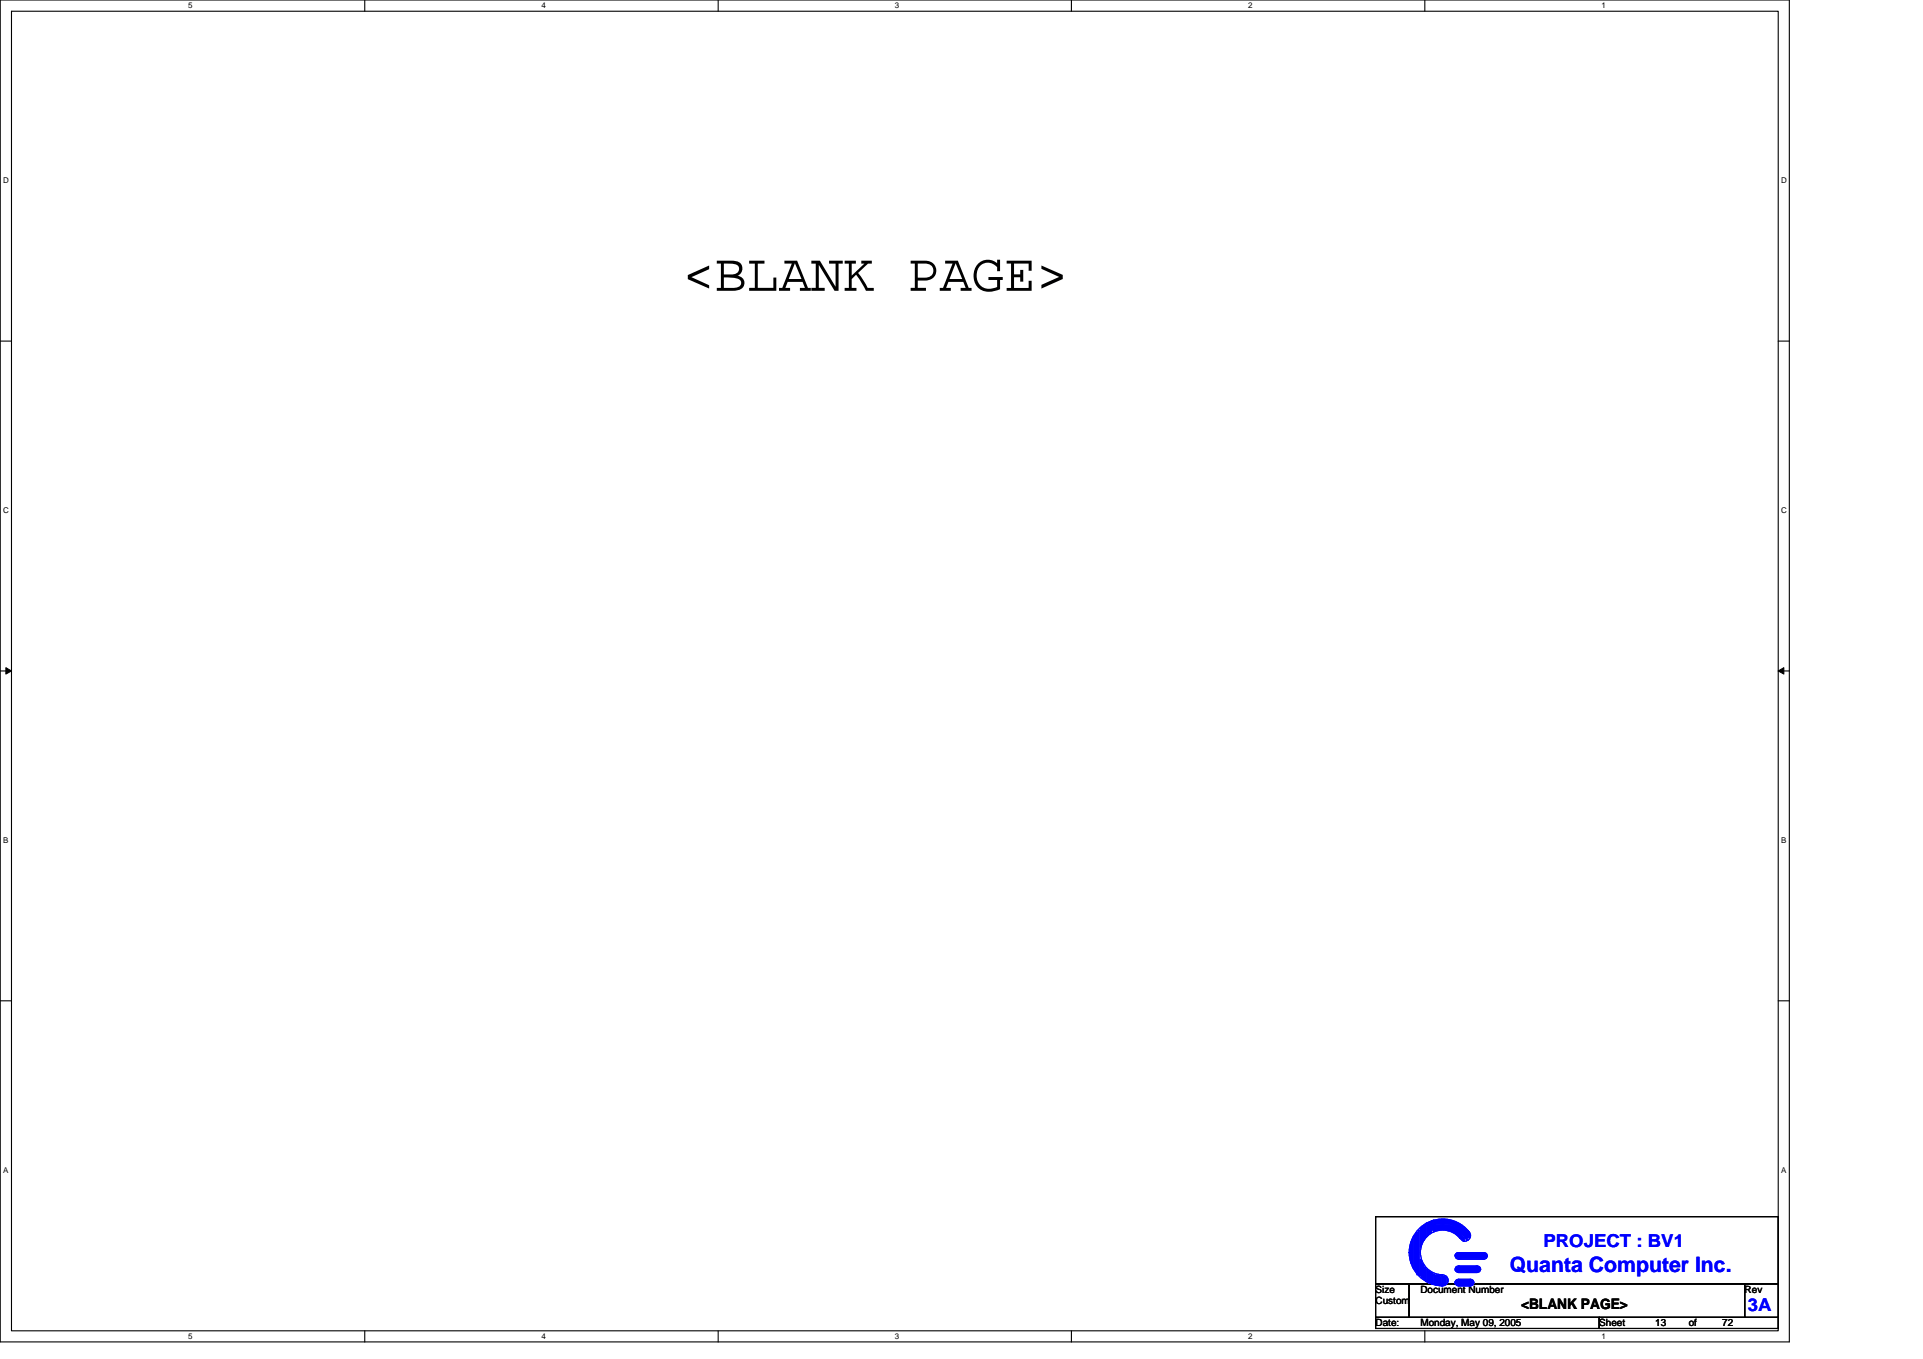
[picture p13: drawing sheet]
<svg xmlns="http://www.w3.org/2000/svg" width="297mm" height="210mm" viewBox="0 0 297 210" stroke-linecap="round" stroke-linejoin="round" font-family="sans-serif">
<defs><g id="words">
<text font-size="8.3" x="105.4" y="44.9">&lt;BLANK PAGE&gt;</text>
<text font-size="3.3" fill="#00f" x="233.2" y="196.5">Quanta Computer Inc.</text>
<g font-size="2.8" fill="#00f">
<text x="238.4" y="192.6">PROJECT : BV1</text>
<text x="270" y="202.4">3A</text>
</g>
<text font-size="2.2" x="234.9" y="202.1">&lt;BLANK PAGE&gt;</text>
<g font-size="1.5">
<text x="212.5" y="199.7">Size</text>
<text x="212.5" y="201.4">Custom</text>
<text x="219.4" y="199.7">Document Number</text>
<text x="269.5" y="199.7">Rev</text>
<text x="212.5" y="204.9">Date:</text>
<text x="219.4" y="204.9">Monday, May 09, 2005</text>
<text x="247" y="204.9">Sheet</text>
<text x="255.7" y="204.9">13</text>
<text x="260.9" y="204.9">of</text>
<text x="266" y="204.9">72</text>
</g>
<g font-size="1.2">
<text x="29.1" y="1.3">5</text>
<text x="83.6" y="1.3">4</text>
<text x="138.2" y="1.3">3</text>
<text x="192.8" y="1.3">2</text>
<text x="247.4" y="1.3">1</text>
<text x=".5" y="28.3">D</text>
<text x="275.1" y="28.3">D</text>
<text x=".5" y="79.2">C</text>
<text x="275.1" y="79.2">C</text>
<text x=".5" y="130.2">B</text>
<text x="275.1" y="130.2">B</text>
<text x=".5" y="181.1">A</text>
<text x="275.1" y="181.1">A</text>
<text x="29.1" y="206.8">5</text>
<text x="83.6" y="206.8">4</text>
<text x="138.2" y="206.8">3</text>
<text x="192.8" y="206.8">2</text>
<text x="247.4" y="206.8">1</text>
</g>
</g></defs>
<path d="M0 0h276.4v207.3h-276.4zM1.8 1.7h272.9v203.8h-272.9z" fill="none" stroke="#000" stroke-width=".17"/>
<g fill="#fff">
<path d="M29.1 .2h.6v1.4h-.6z"/>
<path d="M29.1 205.7h.6v1.4h-.6z"/>
</g>
<path d="M56.3 0v1.7M56.3 205.5v1.8" fill="none" stroke="#000" stroke-width=".17"/>
<g fill="#fff">
<path d="M83.6 .2h.7v1.4h-.7z"/>
<path d="M83.6 205.7h.7v1.4h-.7z"/>
</g>
<path d="M110.9 0v1.7M110.9 205.5v1.8" fill="none" stroke="#000" stroke-width=".17"/>
<g fill="#fff">
<path d="M138.2 .2h.7v1.4h-.7z"/>
<path d="M138.2 205.7h.7v1.4h-.7z"/>
</g>
<path d="M165.5 0v1.7M165.5 205.5v1.8" fill="none" stroke="#000" stroke-width=".17"/>
<g fill="#fff">
<path d="M192.8 .2h.6v1.4h-.6z"/>
<path d="M192.8 205.7h.6v1.4h-.6z"/>
</g>
<path d="M220.1 0v1.7M220.1 205.5v1.8" fill="none" stroke="#000" stroke-width=".17"/>
<g fill="#fff">
<path d="M247.4 .2h.6v1.4h-.6z"/>
<path d="M247.4 205.7h.6v1.4h-.6z"/>
<path d="M.5 27.2h.8v1.4h-.8z"/>
<path d="M275.1 27.2h.9v1.4h-.9z"/>
<path d="M.5 78.1h.8v1.4h-.8z"/>
<path d="M275.1 78.1h.9v1.4h-.9z"/>
</g>
<path d="M0 52.7h1.8M274.7 52.7h1.7" fill="none" stroke="#000" stroke-width=".17"/>
<g fill="#fff">
<path d="M.5 129.1h.8v1.4h-.8z"/>
<path d="M275.1 129.1h.8v1.4h-.8z"/>
</g>
<path d="M0 103.6h1.8M274.7 103.6h1.7" fill="none" stroke="#000" stroke-width=".17"/>
<path d="M.9 103.1l.9 .5-.9 .5zM274.7 103.6l.8-.5v1z" fill="#000" stroke="#000" stroke-width=".15"/>
<g fill="#fff">
<path d="M.5 180h.8v1.4h-.8z"/>
<path d="M275.1 180h.8v1.4h-.8z"/>
</g>
<path d="M0 154.6h1.8M274.7 154.6h1.7M212.5 187.9h62.2v10.4h-62.2zM212.5 198.3h5.2v5.2h-5.2zM217.7 198.3h51.8v5.2h-51.8zM269.5 198.3h5.2v5.2h-5.2zM212.5 203.5h34.5v1.7h-34.5zM247 203.5h27.7v1.7h-27.7z" fill="none" stroke="#000" stroke-width=".17"/>
<g fill="none" stroke="#00f" stroke-width=".17">
<path d="M217.8 192.2v2.5l.2 .5v-3.5l.2-.3v4.3l.2 .2v-4.9l.1-.3v5.5l.2 .2v-5.9l.2-.1v6.5M219.1 196.9v-6.7l.1-.2v7.1h.2v-2.6l.2 .3v2.5l.1 .1v-2.2l.2 .3v2.1l.2 .2v-2.1l.2 .2v2.1h.1v-2l.2 .2v1.9h.2v-1.7l.2 .2v1.5l.1 .2v-1.7l.2 .1v1.6h.2v-1.4M219.4 189.7v2.9l.2-.5v-2.4l.1-.2v2.2l.2-.1v-2.3l.2-.2v2.1l.2-.2v-2h.1v1.9l.2-.2v-1.7l.2-.2v1.7l.2-.1v-1.6l.1-.2v1.8M221.3 188.6l.2-.2v1.8l-.2-.2zM221.5 196.7v.2h.2v1.4h.1v-1.4h.2v1.6h-.3l.5-1.6v1.6l.1-.2v-1.4l.2 .4v1.2h.2v-1.4h.2v1.4h.1v-1.4h.2v1.4l.2-.2v-1l.1 .1v.7M221.5 189.7l1.3-.2a3.9 3.9 0 0 1 3.4 1.9M221.5 189.5a4.2 4.2 0 0 1 5 2.1M221.5 189.4a4.3 4.3 0 0 1 5.2 2.2M221.5 189.2a4.5 4.5 0 0 1 5.2 2M221.5 189l1.3-.2a4.6 4.6 0 0 1 4.1 2.4M221.5 190.1l1.3-.3a3.6 3.6 0 0 1 3.2 1.9M221.5 189.9l1.3-.2a3.8 3.8 0 0 1 3.4 2"/>
<path d="M221.6 188.8l1.2-.2a4.8 4.8 0 0 1 4.2 2.5M221.6 188.6l1.2-.2a5 5 0 0 1 4.3 2.5M221.7 188.6v1.4M224.9 193.6h4.7v.2h-4.8v.2h5l-.2 .1h-4.7l.2 .2h4.5M224.9 195.7h3.7v.2h-3.7l-.1 .1h3.9l-.1 .2h-3.8l.3 .2h3.3M224.9 197.8h2.6v.2h-2.7v.1h2.9l-.2 .2h-2.7l.3 .2h2.4M225.3 197.6h1.9M225.3 198.6h1.9M225.3 196.6h2.9M225.3 195.5h2.9M225.3 194.5h4M225.3 193.5h4"/>
<path d="M225.5 191.3a3.4 3.4 0 0 0-3.8-1.1 3.4 3.4 0 0 0-2.3 3.3v-.1a3.4 3.4 0 0 0 3.4 3.5M226.9 190.2a5.2 5.2 0 0 0-5.8-1.6 5.2 5.2 0 0 0-3.4 4.9v-.1a5.2 5.2 0 0 0 5.1 5.2"/>
<circle cx="222.9" cy="197.8" r=".85"/>
<circle cx="225.3" cy="198.1" r=".51"/>
<circle cx="225.3" cy="194" r=".51"/>
<circle cx="225.3" cy="196" r=".51"/>
<circle cx="226.3" cy="190.8" r=".86"/>
<circle cx="227.2" cy="198.1" r=".51"/>
<circle cx="228.2" cy="196" r=".51"/>
<circle cx="229.2" cy="194" r=".51"/>
</g>
<use href="#words"/>
</svg>
